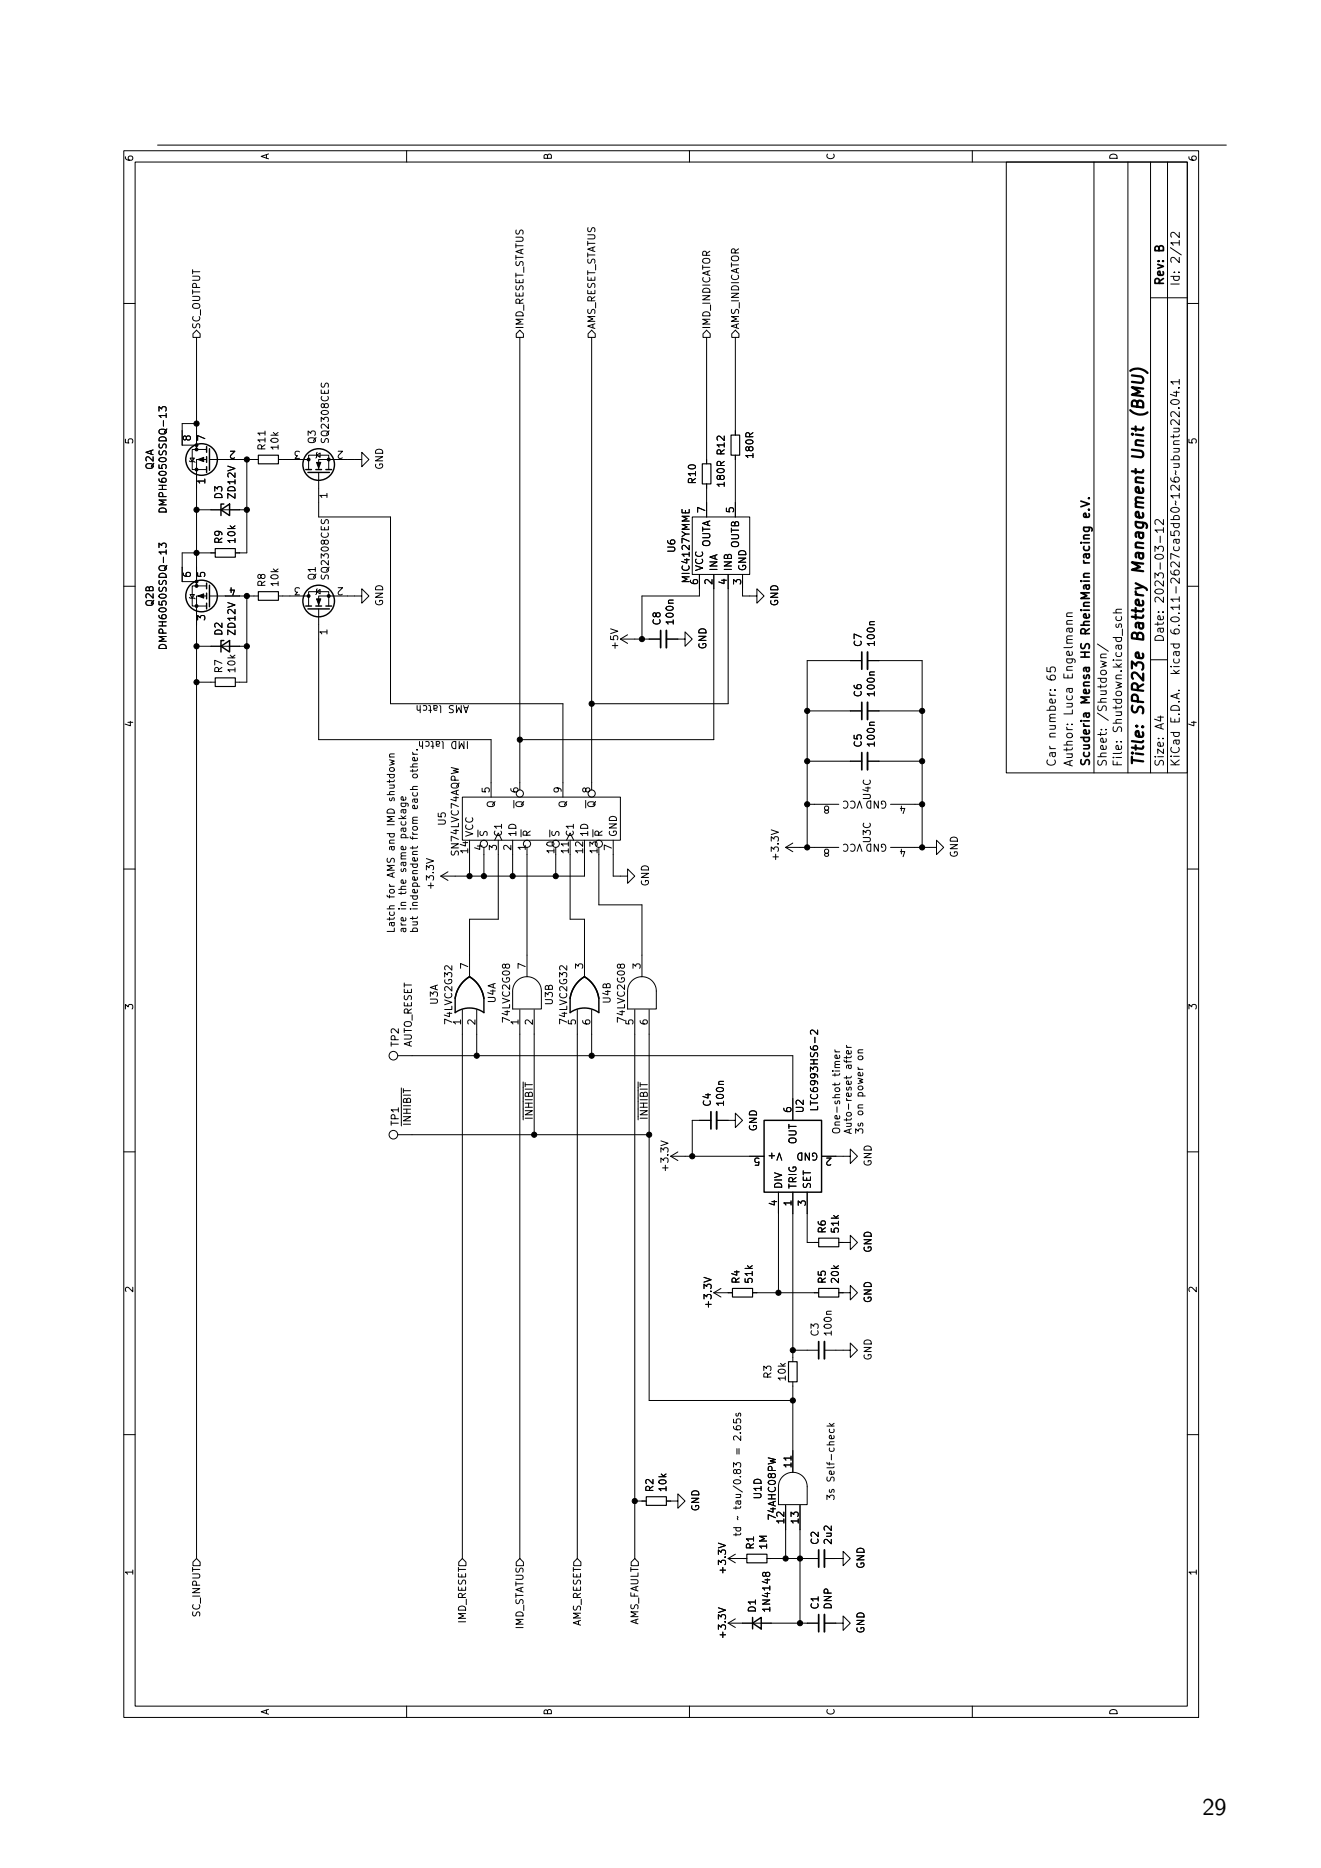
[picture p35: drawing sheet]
<svg xmlns="http://www.w3.org/2000/svg" width="210mm" height="297mm" viewBox="0 0 210 297" stroke-linecap="round" stroke-linejoin="round" font-family="sans-serif">
<defs><g id="words">
<text font-size="3.8" x="191.2" y="288.5">29</text>
<g font-size="2.5">
<text x="182.4" y="64.9" transform="rotate(-90 182.4 64.9)">(BMU)</text>
<text x="182.4" y="72" transform="rotate(-90 182.4 72)">Unit</text>
<text x="182.4" y="90.4" transform="rotate(-90 182.4 90.4)">Management</text>
<text x="182.4" y="101.7" transform="rotate(-90 182.4 101.7)">Battery</text>
<text x="182.4" y="113.7" transform="rotate(-90 182.4 113.7)">SPR23e</text>
<text x="182.4" y="122" transform="rotate(-90 182.4 122)">Title:</text>
</g>
<g font-size="1.9">
<text x="185.4" y="40.1" transform="rotate(-90 185.4 40.1)">B</text>
<text x="187.9" y="41.9" transform="rotate(-90 187.9 41.9)">2/12</text>
<text x="185.4" y="45.5" transform="rotate(-90 185.4 45.5)">Rev:</text>
<text x="187.9" y="45.5" transform="rotate(-90 187.9 45.5)">Id:</text>
<text x="173.6" y="81.3" transform="rotate(-90 173.6 81.3)">e.V.</text>
<text x="173.6" y="88.9" transform="rotate(-90 173.6 88.9)">racing</text>
<text x="185.4" y="95.9" transform="rotate(-90 185.4 95.9)">2023-03-12</text>
<text x="173.6" y="100.4" transform="rotate(-90 173.6 100.4)">RheinMain</text>
<text x="187.9" y="100.6" transform="rotate(-90 187.9 100.6)">6.0.11-2627ca5db0~126~ubuntu22.04.1</text>
<text x="170.9" y="107.9" transform="rotate(-90 170.9 107.9)">Engelmann</text>
<text x="173.6" y="104.4" transform="rotate(-90 173.6 104.4)">HS</text>
<text x="185.4" y="102.2" transform="rotate(-90 185.4 102.2)">Date:</text>
<text x="187.9" y="107.1" transform="rotate(-90 187.9 107.1)">kicad</text>
<text x="168.3" y="108.2" transform="rotate(-90 168.3 108.2)">65</text>
<text x="170.9" y="113.8" transform="rotate(-90 170.9 113.8)">Luca</text>
<text x="173.6" y="112" transform="rotate(-90 173.6 112)">Mensa</text>
<text x="168.3" y="117.4" transform="rotate(-90 168.3 117.4)">number:</text>
<text x="176.3" y="114.6" transform="rotate(-90 176.3 114.6)">/Shutdown/</text>
<text x="178.8" y="116.2" transform="rotate(-90 178.8 116.2)">Shutdown.kicad_sch</text>
<text x="185.4" y="116" transform="rotate(-90 185.4 116)">A4</text>
<text x="187.9" y="115" transform="rotate(-90 187.9 115)">E.D.A.</text>
<text x="168.3" y="122" transform="rotate(-90 168.3 122)">Car</text>
<text x="170.9" y="122" transform="rotate(-90 170.9 122)">Author:</text>
<text x="173.6" y="122" transform="rotate(-90 173.6 122)">Scuderia</text>
<text x="176.3" y="122" transform="rotate(-90 176.3 122)">Sheet:</text>
<text x="178.8" y="122" transform="rotate(-90 178.8 122)">File:</text>
<text x="185.4" y="122" transform="rotate(-90 185.4 122)">Size:</text>
<text x="187.9" y="122" transform="rotate(-90 187.9 122)">KiCad</text>
</g>
<g font-size="1.6">
<text x="21.5" y="25.8" transform="rotate(-90 21.5 25.8)">6</text>
<text x="43.1" y="25.4" transform="rotate(-90 43.1 25.4)">A</text>
<text x="88.1" y="25.5" transform="rotate(-90 88.1 25.5)">B</text>
<text x="133" y="25.5" transform="rotate(-90 133 25.5)">C</text>
<text x="178" y="25.5" transform="rotate(-90 178 25.5)">D</text>
<text x="190.6" y="25.8" transform="rotate(-90 190.6 25.8)">6</text>
<text x="32.2" y="52.4" transform="rotate(-90 32.2 52.4)">SC_OUTPUT</text>
<text x="83.6" y="52.4" transform="rotate(-90 83.6 52.4)">IMD_RESET_STATUS</text>
<text x="95" y="52.4" transform="rotate(-90 95 52.4)">AMS_RESET_STATUS</text>
<text x="113.2" y="52.4" transform="rotate(-90 113.2 52.4)">IMD_INDICATOR</text>
<text x="117.8" y="52.4" transform="rotate(-90 117.8 52.4)">AMS_INDICATOR</text>
<text x="21.5" y="70.7" transform="rotate(-90 21.5 70.7)">5</text>
<text x="42.5" y="71.7" transform="rotate(-90 42.5 71.7)">R11</text>
<text x="44.6" y="71.7" transform="rotate(-90 44.6 71.7)">10k</text>
<text x="50.5" y="70.7" transform="rotate(-90 50.5 70.7)">Q3</text>
<text x="52.6" y="70.7" transform="rotate(-90 52.6 70.7)">SQ2308CES</text>
<text x="190.6" y="70.7" transform="rotate(-90 190.6 70.7)">5</text>
<text x="24.7" y="74.8" transform="rotate(-90 24.7 74.8)">Q2A</text>
<text x="33.3" y="77.1" transform="rotate(-90 33.3 77.1)">1</text>
<text x="61.2" y="74.8" transform="rotate(-90 61.2 74.8)">GND</text>
<text x="111" y="77.1" transform="rotate(-90 111 77.1)">R10</text>
<text x="115.5" y="77.6" transform="rotate(-90 115.5 77.6)">180R</text>
<text x="115.5" y="72.5" transform="rotate(-90 115.5 72.5)">R12</text>
<text x="120.1" y="73" transform="rotate(-90 120.1 73)">180R</text>
<text x="26.8" y="81.7" transform="rotate(-90 26.8 81.7)">DMPH6050SSDQ-13</text>
<text x="35.7" y="79.5" transform="rotate(-90 35.7 79.5)">D3</text>
<text x="37.8" y="79.5" transform="rotate(-90 37.8 79.5)">ZD12V</text>
<text x="52.7" y="79.4" transform="rotate(-90 52.7 79.4)">1</text>
<text x="112.1" y="81.7" transform="rotate(-90 112.1 81.7)">7</text>
<text x="116.7" y="81.7" transform="rotate(-90 116.7 81.7)">5</text>
<text x="35.7" y="86.6" transform="rotate(-90 35.7 86.6)">R9</text>
<text x="37.8" y="86.6" transform="rotate(-90 37.8 86.6)">10k</text>
<text x="107.7" y="88" transform="rotate(-90 107.7 88)">U6</text>
<text x="113.2" y="87" transform="rotate(-90 113.2 87)">OUTA</text>
<text x="117.8" y="87.2" transform="rotate(-90 117.8 87.2)">OUTB</text>
<text x="37.6" y="92.7" transform="rotate(-180 37.6 92.7)">4</text>
<text x="42.5" y="93.4" transform="rotate(-90 42.5 93.4)">R8</text>
<text x="44.6" y="93.4" transform="rotate(-90 44.6 93.4)">10k</text>
<text x="50.5" y="92.4" transform="rotate(-90 50.5 92.4)">Q1</text>
<text x="52.6" y="92.4" transform="rotate(-90 52.6 92.4)">SQ2308CES</text>
<text x="110" y="92.8" transform="rotate(-90 110 92.8)">MIC4127YMME</text>
<text x="111" y="93.1" transform="rotate(-90 111 93.1)">6</text>
<text x="112.1" y="90.9" transform="rotate(-90 112.1 90.9)">VCC</text>
<text x="113.2" y="93.1" transform="rotate(-90 113.2 93.1)">2</text>
<text x="114.4" y="90.9" transform="rotate(-90 114.4 90.9)">INA</text>
<text x="115.5" y="93.1" transform="rotate(-90 115.5 93.1)">4</text>
<text x="116.7" y="90.9" transform="rotate(-90 116.7 90.9)">INB</text>
<text x="117.8" y="93.1" transform="rotate(-90 117.8 93.1)">3</text>
<text x="119" y="90.9" transform="rotate(-90 119 90.9)">GND</text>
<text x="24.7" y="96.5" transform="rotate(-90 24.7 96.5)">Q2B</text>
<text x="35.7" y="101.2" transform="rotate(-90 35.7 101.2)">D2</text>
<text x="37.8" y="101.2" transform="rotate(-90 37.8 101.2)">ZD12V</text>
<text x="52.7" y="101.1" transform="rotate(-90 52.7 101.1)">1</text>
<text x="61.2" y="96.5" transform="rotate(-90 61.2 96.5)">GND</text>
<text x="105.3" y="99.5" transform="rotate(-90 105.3 99.5)">C8</text>
<text x="107.4" y="99.5" transform="rotate(-90 107.4 99.5)">100n</text>
<text x="124.1" y="96.5" transform="rotate(-90 124.1 96.5)">GND</text>
<text x="26.8" y="103.4" transform="rotate(-90 26.8 103.4)">DMPH6050SSDQ-13</text>
<text x="35.7" y="107.1" transform="rotate(-90 35.7 107.1)">R7</text>
<text x="37.8" y="107.1" transform="rotate(-90 37.8 107.1)">10k</text>
<text x="98.6" y="103.4" transform="rotate(-90 98.6 103.4)">+5V</text>
<text x="112.6" y="103.3" transform="rotate(-90 112.6 103.3)">GND</text>
<text x="137.3" y="102.9" transform="rotate(-90 137.3 102.9)">C7</text>
<text x="139.4" y="102.9" transform="rotate(-90 139.4 102.9)">100n</text>
<text x="74.6" y="112.1" transform="rotate(-180 74.6 112.1)">AMS latch</text>
<text x="137.3" y="110.9" transform="rotate(-90 137.3 110.9)">C6</text>
<text x="139.4" y="110.9" transform="rotate(-90 139.4 110.9)">100n</text>
<text x="21.5" y="115.7" transform="rotate(-90 21.5 115.7)">4</text>
<text x="74.6" y="117.8" transform="rotate(-180 74.6 117.8)">IMD latch</text>
<text x="137.3" y="118.9" transform="rotate(-90 137.3 118.9)">C5</text>
<text x="139.4" y="118.9" transform="rotate(-90 139.4 118.9)">100n</text>
<text x="190.6" y="115.7" transform="rotate(-90 190.6 115.7)">4</text>
<text x="66.4" y="123.4" transform="rotate(-90 66.4 123.4)">other.</text>
<text x="62.7" y="130.9" transform="rotate(-90 62.7 130.9)">IMD shutdown</text>
<text x="66.4" y="128.4" transform="rotate(-90 66.4 128.4)">each</text>
<text x="71.2" y="131.4" transform="rotate(-90 71.2 131.4)">U5</text>
<text x="77.8" y="126.2" transform="rotate(-90 77.8 126.2)">5</text>
<text x="79" y="128.5" transform="rotate(-90 79 128.5)">Q</text>
<text x="82.4" y="126.2" transform="rotate(-90 82.4 126.2)">6</text>
<text x="83.6" y="128.5" transform="rotate(-90 83.6 128.5)">~{Q}</text>
<text x="89.3" y="126.2" transform="rotate(-90 89.3 126.2)">9</text>
<text x="90.4" y="128.5" transform="rotate(-90 90.4 128.5)">Q</text>
<text x="93.8" y="126.2" transform="rotate(-90 93.8 126.2)">8</text>
<text x="95" y="128.5" transform="rotate(-90 95 128.5)">~{Q}</text>
<text x="132" y="128.1" transform="rotate(-180 132 128.1)">8</text>
<text x="138.8" y="127.3" transform="rotate(-90 138.8 127.3)">U4C</text>
<text x="141.1" y="127" transform="rotate(-180 141.1 127)">GND VCC</text>
<text x="144.1" y="128.1" transform="rotate(-180 144.1 128.1)">4</text>
<text x="64.6" y="133" transform="rotate(-90 64.6 133)">package</text>
<text x="66.4" y="133.4" transform="rotate(-90 66.4 133.4)">from</text>
<text x="73.3" y="136.2" transform="rotate(-90 73.3 136.2)">SN74LVC74AQPW</text>
<text x="74.4" y="135.9" transform="rotate(-90 74.4 135.9)">14</text>
<text x="75.6" y="133.1" transform="rotate(-90 75.6 133.1)">VCC</text>
<text x="76.7" y="135.3" transform="rotate(-90 76.7 135.3)">4</text>
<text x="79" y="135.3" transform="rotate(-90 79 135.3)">3</text>
<text x="80.1" y="133.1" transform="rotate(-90 80.1 133.1)">C1</text>
<text x="81.3" y="135.3" transform="rotate(-90 81.3 135.3)">2</text>
<text x="82.4" y="133.1" transform="rotate(-90 82.4 133.1)">1D</text>
<text x="83.6" y="135.3" transform="rotate(-90 83.6 135.3)">1</text>
<text x="88.1" y="135.9" transform="rotate(-90 88.1 135.9)">10</text>
<text x="90.4" y="135.9" transform="rotate(-90 90.4 135.9)">11</text>
<text x="91.6" y="133.1" transform="rotate(-90 91.6 133.1)">C1</text>
<text x="92.7" y="135.9" transform="rotate(-90 92.7 135.9)">12</text>
<text x="93.8" y="133.1" transform="rotate(-90 93.8 133.1)">1D</text>
<text x="95" y="135.9" transform="rotate(-90 95 135.9)">13</text>
<text x="97.3" y="135.3" transform="rotate(-90 97.3 135.3)">7</text>
<text x="98.4" y="133.1" transform="rotate(-90 98.4 133.1)">GND</text>
<text x="124.1" y="137" transform="rotate(-90 124.1 137)">+3.3V</text>
<text x="132" y="135" transform="rotate(-180 132 135)">8</text>
<text x="138.8" y="134.2" transform="rotate(-90 138.8 134.2)">U3C</text>
<text x="141.1" y="133.8" transform="rotate(-180 141.1 133.8)">GND VCC</text>
<text x="144.1" y="135" transform="rotate(-180 144.1 135)">4</text>
<text x="152.6" y="136.4" transform="rotate(-90 152.6 136.4)">GND</text>
<text x="62.7" y="142.8" transform="rotate(-90 62.7 142.8)">for</text>
<text x="62.7" y="139.4" transform="rotate(-90 62.7 139.4)">AMS and</text>
<text x="64.6" y="142.1" transform="rotate(-90 64.6 142.1)">the</text>
<text x="64.6" y="138.5" transform="rotate(-90 64.6 138.5)">same</text>
<text x="69.3" y="141.6" transform="rotate(-90 69.3 141.6)">+3.3V</text>
<text x="103.5" y="141" transform="rotate(-90 103.5 141)">GND</text>
<text x="62.7" y="148.4" transform="rotate(-90 62.7 148.4)">Latch</text>
<text x="64.6" y="148.4" transform="rotate(-90 64.6 148.4)">are</text>
<text x="64.6" y="144.7" transform="rotate(-90 64.6 144.7)">in</text>
<text x="66.4" y="148.4" transform="rotate(-90 66.4 148.4)">but</text>
<text x="66.4" y="144.7" transform="rotate(-90 66.4 144.7)">independent</text>
<text x="74.4" y="154.2" transform="rotate(-90 74.4 154.2)">7</text>
<text x="83.6" y="154.2" transform="rotate(-90 83.6 154.2)">7</text>
<text x="92.7" y="154.2" transform="rotate(-90 92.7 154.2)">3</text>
<text x="101.8" y="154.2" transform="rotate(-90 101.8 154.2)">3</text>
<text x="21.5" y="160.7" transform="rotate(-90 21.5 160.7)">3</text>
<text x="70" y="159.8" transform="rotate(-90 70 159.8)">U3A</text>
<text x="79.1" y="159.6" transform="rotate(-90 79.1 159.6)">U4A</text>
<text x="88.2" y="159.9" transform="rotate(-90 88.2 159.9)">U3B</text>
<text x="97.4" y="159.7" transform="rotate(-90 97.4 159.7)">U4B</text>
<text x="190.6" y="160.7" transform="rotate(-90 190.6 160.7)">3</text>
<text x="63.7" y="166.5" transform="rotate(-90 63.7 166.5)">TP2</text>
<text x="65.8" y="166.5" transform="rotate(-90 65.8 166.5)">AUTO_RESET</text>
<text x="72.2" y="163" transform="rotate(-90 72.2 163)">74LVC2G32</text>
<text x="73.3" y="163.1" transform="rotate(-90 73.3 163.1)">1</text>
<text x="75.6" y="163.1" transform="rotate(-90 75.6 163.1)">2</text>
<text x="81.4" y="162.8" transform="rotate(-90 81.4 162.8)">74LVC2G08</text>
<text x="82.4" y="163.1" transform="rotate(-90 82.4 163.1)">1</text>
<text x="84.7" y="163.1" transform="rotate(-90 84.7 163.1)">2</text>
<text x="90.5" y="163" transform="rotate(-90 90.5 163)">74LVC2G32</text>
<text x="91.5" y="163.1" transform="rotate(-90 91.5 163.1)">5</text>
<text x="93.8" y="163.1" transform="rotate(-90 93.8 163.1)">6</text>
<text x="99.7" y="162.8" transform="rotate(-90 99.7 162.8)">74LVC2G08</text>
<text x="100.7" y="163.1" transform="rotate(-90 100.7 163.1)">5</text>
<text x="103" y="163.1" transform="rotate(-90 103 163.1)">6</text>
<text x="133.5" y="171.1" transform="rotate(-90 133.5 171.1)">timer</text>
<text x="135.4" y="170.1" transform="rotate(-90 135.4 170.1)">after</text>
<text x="137.2" y="168.4" transform="rotate(-90 137.2 168.4)">on</text>
<text x="63.7" y="179.1" transform="rotate(-90 63.7 179.1)">TP1</text>
<text x="65.7" y="179.1" transform="rotate(-90 65.7 179.1)">~{INHIBIT}</text>
<text x="84.7" y="178.1" transform="rotate(-90 84.7 178.1)">~{INHIBIT}</text>
<text x="103" y="178.1" transform="rotate(-90 103 178.1)">~{INHIBIT}</text>
<text x="113.3" y="176" transform="rotate(-90 113.3 176)">C4</text>
<text x="115.4" y="176" transform="rotate(-90 115.4 176)">100n</text>
<text x="120.7" y="179.9" transform="rotate(-90 120.7 179.9)">GND</text>
<text x="125.8" y="177" transform="rotate(-90 125.8 177)">6</text>
<text x="128.1" y="177.1" transform="rotate(-90 128.1 177.1)">U2</text>
<text x="130.4" y="176.8" transform="rotate(-90 130.4 176.8)">LTC6993HS6-2</text>
<text x="137.2" y="177.4" transform="rotate(-90 137.2 177.4)">on</text>
<text x="137.2" y="174.3" transform="rotate(-90 137.2 174.3)">power</text>
<text x="120.9" y="184.1" transform="rotate(-180 120.9 184.1)">5</text>
<text x="124.5" y="182.9" transform="rotate(-180 124.5 182.9)">V+</text>
<text x="127" y="182" transform="rotate(-90 127 182)">OUT</text>
<text x="130.1" y="182.9" transform="rotate(-180 130.1 182.9)">GND</text>
<text x="132.4" y="184.1" transform="rotate(-180 132.4 184.1)">2</text>
<text x="133.5" y="180.4" transform="rotate(-90 133.5 180.4)">One-shot</text>
<text x="135.4" y="180.4" transform="rotate(-90 135.4 180.4)">Auto-reset</text>
<text x="137.2" y="180.4" transform="rotate(-90 137.2 180.4)">3s</text>
<text x="138.9" y="185.5" transform="rotate(-90 138.9 185.5)">GND</text>
<text x="106.6" y="186.5" transform="rotate(-90 106.6 186.5)">+3.3V</text>
<text x="123.5" y="191.9" transform="rotate(-90 123.5 191.9)">4</text>
<text x="124.7" y="189.1" transform="rotate(-90 124.7 189.1)">DIV</text>
<text x="125.8" y="191.9" transform="rotate(-90 125.8 191.9)">1</text>
<text x="127" y="189.1" transform="rotate(-90 127 189.1)">TRIG</text>
<text x="128.1" y="191.9" transform="rotate(-90 128.1 191.9)">3</text>
<text x="129.2" y="189.1" transform="rotate(-90 129.2 189.1)">SET</text>
<text x="131.6" y="196.2" transform="rotate(-90 131.6 196.2)">R6</text>
<text x="133.7" y="196.2" transform="rotate(-90 133.7 196.2)">51k</text>
<text x="138.9" y="199.2" transform="rotate(-90 138.9 199.2)">GND</text>
<text x="21.5" y="205.6" transform="rotate(-90 21.5 205.6)">2</text>
<text x="113.5" y="208.2" transform="rotate(-90 113.5 208.2)">+3.3V</text>
<text x="117.9" y="204.2" transform="rotate(-90 117.9 204.2)">R4</text>
<text x="120" y="204.2" transform="rotate(-90 120 204.2)">51k</text>
<text x="131.6" y="204.2" transform="rotate(-90 131.6 204.2)">R5</text>
<text x="133.7" y="204.2" transform="rotate(-90 133.7 204.2)">20k</text>
<text x="138.9" y="207.2" transform="rotate(-90 138.9 207.2)">GND</text>
<text x="190.6" y="205.6" transform="rotate(-90 190.6 205.6)">2</text>
<text x="130.5" y="212.6" transform="rotate(-90 130.5 212.6)">C3</text>
<text x="132.6" y="212.6" transform="rotate(-90 132.6 212.6)">100n</text>
<text x="123" y="219.3" transform="rotate(-90 123 219.3)">R3</text>
<text x="125.2" y="219.7" transform="rotate(-90 125.2 219.7)">10k</text>
<text x="138.9" y="216.4" transform="rotate(-90 138.9 216.4)">GND</text>
<text x="117.8" y="231.1" transform="rotate(-90 117.8 231.1)">=</text>
<text x="117.8" y="228.7" transform="rotate(-90 117.8 228.7)">2.65s</text>
<text x="125.8" y="233.5" transform="rotate(-90 125.8 233.5)">11</text>
<text x="104.2" y="237.3" transform="rotate(-90 104.2 237.3)">R2</text>
<text x="106.3" y="237.3" transform="rotate(-90 106.3 237.3)">10k</text>
<text x="121.4" y="238.5" transform="rotate(-90 121.4 238.5)">U1D</text>
<text x="132.7" y="238.7" transform="rotate(-90 132.7 238.7)">3s</text>
<text x="132.7" y="235.6" transform="rotate(-90 132.7 235.6)">Self-check</text>
<text x="111.5" y="240.4" transform="rotate(-90 111.5 240.4)">GND</text>
<text x="117.8" y="244.4" transform="rotate(-90 117.8 244.4)">td</text>
<text x="117.8" y="241.7" transform="rotate(-90 117.8 241.7)">~ tau/0.83</text>
<text x="123.7" y="241.8" transform="rotate(-90 123.7 241.8)">74AHC08PW</text>
<text x="124.7" y="242.4" transform="rotate(-90 124.7 242.4)">12</text>
<text x="126.9" y="242.4" transform="rotate(-90 126.9 242.4)">13</text>
<text x="130.5" y="245.7" transform="rotate(-90 130.5 245.7)">C2</text>
<text x="132.6" y="245.7" transform="rotate(-90 132.6 245.7)">2u2</text>
<text x="21.5" y="250.6" transform="rotate(-90 21.5 250.6)">1</text>
<text x="115.7" y="250.4" transform="rotate(-90 115.7 250.4)">+3.3V</text>
<text x="120.2" y="246.4" transform="rotate(-90 120.2 246.4)">R1</text>
<text x="122.3" y="246.4" transform="rotate(-90 122.3 246.4)">1M</text>
<text x="137.8" y="249.5" transform="rotate(-90 137.8 249.5)">GND</text>
<text x="190.6" y="250.6" transform="rotate(-90 190.6 250.6)">1</text>
<text x="32.2" y="257.2" transform="rotate(-90 32.2 257.2)">SC_INPUT</text>
<text x="120.5" y="256.5" transform="rotate(-90 120.5 256.5)">D1</text>
<text x="122.8" y="256.5" transform="rotate(-90 122.8 256.5)">1N4148</text>
<text x="130.5" y="256" transform="rotate(-90 130.5 256)">C1</text>
<text x="132.6" y="256" transform="rotate(-90 132.6 256)">DNP</text>
<text x="74.4" y="258.2" transform="rotate(-90 74.4 258.2)">IMD_RESET</text>
<text x="83.6" y="259.1" transform="rotate(-90 83.6 259.1)">IMD_STATUS</text>
<text x="92.7" y="258.6" transform="rotate(-90 92.7 258.6)">AMS_RESET</text>
<text x="101.8" y="258.4" transform="rotate(-90 101.8 258.4)">AMS_FAULT</text>
<text x="115.7" y="260.7" transform="rotate(-90 115.7 260.7)">+3.3V</text>
<text x="137.8" y="259.8" transform="rotate(-90 137.8 259.8)">GND</text>
<text x="43.1" y="272.7" transform="rotate(-90 43.1 272.7)">A</text>
<text x="88.1" y="272.8" transform="rotate(-90 88.1 272.8)">B</text>
<text x="133" y="272.8" transform="rotate(-90 133 272.8)">C</text>
<text x="178" y="272.8" transform="rotate(-90 178 272.8)">D</text>
</g>
</g></defs>
<g fill="none" stroke="#000" stroke-width=".16">
<path d="M19.7 24h170.8v249.1h-170.8zM21.5 25.8h167.2v245.5h-167.2zM25 23.1h170M64.6 24v1.8M109.6 24v1.8M154.6 24v1.8M160 25.8h28.7v97.1h-28.7zM173.9 25.8v97.1M179.3 25.8v97.1M182.9 25.8v97.1M185.6 25.8v97.1M187.5 36.9v.9l-1-.9-.3 .1-.1 .2 .1 .5"/>
<path d="M19.7 48.2h1.8M30.7 53.1l.5-.6 .6 .6v.5h-1.1zM31.2 53.6v17.9M82.6 52.5l.6 .6v.5h-1.1v-.5zM82.6 53.6v72M94.1 52.5l.5 .6v.5h-1.1v-.5zM94.1 53.6v72M112.3 52.5l.6 .6v.5h-1.1v-.5zM112.3 53.6v20.1M116.9 52.5l.6 .6v.5h-1.2v-.5zM116.9 53.6v15.6M182.9 47.3h5.8"/>
<path d="M188.7 48.2h1.8M25.3 65.4v-.7l.4 .3 .1-.3h.5l.1 .2-.1 .5M26.4 66.1h-1.1l.3 .3M26.4 65.7v.7M29 70.8h2.2zM29.6 69.5l.2-.2h.3l.2 .2-.1 .4-.4 .1-.1-.1-.2-.5-.1-.1-.2 .1-.1 .3 .1 .2 .2 .1 .2-.3M30.1 73.3l.1 .1h.7l.1 .1M30.2 72.8h.7l-.3 .6zM31.2 67.3h-2.2v3.5M32.6 76.5h-1.2l.3 .3M32.6 69.7l-1.2-.4v.7M32.8 73.1h-1.6v20.1"/>
<path d="M32.8 71.5h-2.2v3.2h2.2M33.3 73.1h7.8M36.6 71.7h.7l-.7 .9 .2 .3 .5-.1M39.2 73.1v14.8h-1.8M42.1 68.5v.7M44.3 73.1h4.8M47.6 71.9l-.5-.2-.2 .3 .1 .3 .3 .1-.4 .5h.7M49.1 74.7v-2.3h3.2v2.3M50.3 72.4l.6-.4v.7zM50.4 71.9l-.1 .1v.7l-.1 .1M50.7 75.1v7.1h11.4v29.7h27.4v14.8M51.1 60.9v.4l.1 .2h.3l.2-.5 .3-.1 .2 .2-.1 .5"/>
<path d="M52 78.8h-1.2l.4 .3M53.8 71.7h.7l-.7 .9 .2 .3 .4-.1M57.5 73.1v1.1l1.2-1.1-1.2-1.2v1.2h-6.8v1.6M112.3 76.9v5.3M116.9 72.4v9.8M186.2 63.7a.73 .73 0 0 1 1.3 .3 .84 .84 0 0 1-1.4 0zM186.6 62.4h.9M187 62.2v.8l-.9-.3M187.3 64.9h.2M187.3 61.7h.2M187.5 66.7v.9l-1-.9-.3 .1-.1 .2 .1 .5M187.5 65.5v.8l-1-.8h-.3l-.1 .2 .1 .5"/>
<path d="M187.5 60.7h-1.4l.4 .4M187.5 60.3v.8M19.7 93.2h1.8M25.3 87.1v-.7l.4 .3 .1-.3h.5l.1 .2-.1 .5M26.4 87.8h-1.1l.3 .3M26.4 87.4v.7M29 92.5h2.2zM29.1 91.1l.1 .3a.77 .77 0 0 0 1.1 0l-.1-.3-.4-.1-.2 .2v.3l.2 .2M30.1 95l.1 .1h.7l.1 .1M30.2 94.5h.7l-.3 .6zM31.2 81.1h8M31.4 98.6v-.7l.5 .3 .1-.3h.5l.1 .2-.1 .5"/>
<path d="M31.4 91.1v.5l.6 .1-.1-.2v-.4l.2-.1 .4 .1 .1 .1-.1 .5M32.8 94.8h-1.6v153M32.8 93.2h-2.2v3.2h2.2M33.3 94.8h7.8M34.2 87.9h-5.2v4.6M36.6 93.8h.7l-.3 .8M39.2 94.8v13.7h-1.8M44.3 94.8h4.8M47.6 93.6l-.5-.2-.2 .3 .1 .3 .3 .1-.4 .5h.7M49.1 96.4v-2.3h3.2v2.3M50.3 94.1l.6-.4v.7zM50.4 93.6l-.1 .1v.7l-.1 .1"/>
<path d="M50.7 96.8v20.8h27.4v9.1M51.1 82.6v.4l.1 .2h.3l.2-.5 .3-.1 .2 .2-.1 .5M53.8 93.4h.7l-.7 .9 .2 .3 .4-.1M57.5 94.8v1.1l1.2-1.1-1.2-1.2v1.2h-6.8v1.6M97.1 100l1.1 .4-1.1 .3M107 95.4l-.7 .1v.2l.1 .2M108.4 81v.5h1.2v-.5M109 81.2v.3M110 82.2h9.2v9.1h-9.2zM111.2 91.3v3.5h-9.1v6.8M113.5 91.3v26.3h-30.9M115.8 91.3v20.6h-21.7"/>
<path d="M118 91.3v3.5h2.3v-1.2l1.2 1.2-1.2 1.1v-1.1M139 98.8l-.7 .1-.1 .3 .1 .1M170.5 97.4l-.9 .1v.3l.1 .2M176.9 97.4h1.4M177.5 98l-.1 .4 .3 .3h.3l.2-.2v-.5M178.3 96.9h-.8l-.1 .4 .1 .1M184.4 85.2v1.1M185 84.3h-1.4l.4 .4M185 82.6v.8l-1-.8-.3 .1-.1 .2 .1 .5M185 83.9v.8M188.7 93.2h1.8M31.2 108.5h3"/>
<path d="M31.2 102.8h8M52 100.5h-1.2l.4 .3M66.3 112.2l.1 .7h.2l.2-.1M66.7 117.9v.7h.3l.2-.1M98.6 101.6h6.4M98.6 101.6l1.2 .7M99.8 100.9l-1.2 .7M105.9 101.6h3v-1.1l1.1 1.1-1.1 1.2v-1.2M128.3 113h8.7M137 105h-8.7v29.7M137.9 113h8.7M137.9 105h8.7v29.7"/>
<path d="M139 106.8l-.7 .1-.1 .3 .1 .1M139 114.8l-.7 .1-.1 .3 .1 .1M166.9 109.7h.2M167.6 109.7h.2M169.6 115.2h.2M170.3 115.2h.2M174.5 102.4l1.7 1.1M175 116h.2M175.7 116h.2M175.9 104l-.9 .1v.3l.1 .2M177.5 117.9h.1M178.2 117.9h.1"/>
<path d="M182.9 104.9h2.7M19.7 138.2h1.8M65.6 134.6v.4M66.4 135.4h-.7l-.1 .3 .1 .2M66.4 134.6l-.2 .2h-1M67.8 136.5l1.1 .4-1.1 .4M70.1 139.3l1.1 .7M71.2 138.6l-1.1 .7M73.5 126.7h25.1v6.9h-25.1zM74.6 133.6v5.7M76.4 132.2l-.1 .4 .1 .2h.3l.3-.5 .2-.1 .2 .2v.4M76.9 134.7v4.6"/>
<path d="M79.2 133.6v12.6h-4.6v9.1M81.5 133.6v5.7M81.7 127.3v1.2M83.8 132.8l-.1-.6-.2-.1-.2 .1-.1 .6h1.1M83.8 134.7v20.6M84.3 132.1l-.5 .4M87.4 132v1.1M87.8 132.2l-.1 .4 .1 .2h.4l.2-.5 .2-.1 .3 .2-.1 .4M88.3 135.9v3.4M90.3 133.9v.6M90.6 133.6v12.6h2.3v9.1M92.9 133.6v5.7h-22.8"/>
<path d="M93.1 127.3v1.2M95.2 132.8l-.1-.6-.1-.1-.3 .1-.1 .6h1.1M95.2 135.9v8h6.9v11.4M95.7 132.1l-.5 .4M97.5 133.6v5.7h2.3v-1.1l1.1 1.1-1.1 1.1v-1.1M122.6 131.9l1.1 .4-1.1 .4M124.9 134.7l1.1 .7M124.9 134.7h8.4M126 134l-1.1 .7M128.3 127.9h5M128.3 121h8.7M137.9 121h8.7"/>
<path d="M141.6 134.7h7.3v-1.1l1.1 1.1-1.1 1.2v-1.2M141.6 127.9h5M188.7 138.2h1.8M62.7 144l-.7 .1-.1 .2 .1 .2M71.8 153.5v.8l-.8-.8-.3 .3 .1 .4M80.4 153.5l.2-.2h.2l.2 .2v.3l-.4 .1-.2-.1-.2-.5h-.1l-.2 .1v.3l.1 .2h.1l.3-.2M82.2 156a2.28 2.28 0 0 1 2.5-.5 2.28 2.28 0 0 1 1.4 2.1v2.8h-4.6v-2.8a2.28 2.28 0 0 1 .7-1.6zM90.1 153.5v.8l-.8-.8-.3 .3 .1 .4M98.6 153.5l.2-.2h.3l.2 .2-.1 .3-.4 .1-.1-.1-.2-.5h-.1l-.2 .1-.1 .3 .2 .2h.1l.2-.2M100.4 156a2.28 2.28 0 0 1 2.5-.5 2.28 2.28 0 0 1 1.4 2.1v2.8h-4.5v-2.8a2.28 2.28 0 0 1 .6-1.6zM63.2 167.8h62.8v10.3M63.8 173v3.1"/>
<path d="M73.5 160.5v87.3M75.8 160.5v7.3M82.6 160.5v87.3M84.9 160.5v19.9M91.8 160.5v87.3M94.1 160.5v7.3M100.9 160.5v87.3M103.2 160.5v62.2h22.8M113 178.1h-3v5.7M113.9 178.1h3v-1.1l1.1 1.1-1.1 1.2v-1.2M115 171.9l-.7 .1v.3l.1 .1M129.5 164.9v.9"/>
<path d="M130 163.8v.7l-.8-.7-.4 .2 .1 .4M132.7 166.9l.2 .3M132.7 172.2v.4M132.8 173.1l.5-.2 .1 .2 .1 .2-.2 .2h-.4l-.2-.2zM133.5 172.2l-.2 .3h-1M134.6 166.2l.2 .3M134.6 171.1v.4M135.3 171.9v.3l-.1 .2-.6-.1v-.4h.2l.1 .5M135.3 171.1l-.1 .3h-1M19.7 183.1h1.8M63.2 180.4h40M105.1 181.4l1.1 .4-1.1 .4"/>
<path d="M106.6 183.8h14.9M106.6 183.8l1.2 .7M107.8 183.2l-1.2 .6M123.8 189.5v16M126 189.5v27M128.3 189.5v8h1.8M130.6 183.8h4.6v-1.1l1.1 1.1-1.1 1.2v-1.2M133.3 197.5h1.9v-1.1l1.1 1.1-1.1 1.2v-1.2M188.7 183.1h1.8M111.9 203.1l1.2 .4-1.2 .4M113.5 205.5h2.9M113.5 205.5l1.1 .7"/>
<path d="M114.6 204.9l-1.1 .6M119.6 205.5h10.5M126 214.7h4.1M126 219.7v14.4M131.1 214.7h4.1v-1.2l1.1 1.2-1.1 1.1v-1.1M132.1 208.5h-.7v.3l.1 .2M133.3 205.5h1.9v-1.1l1.1 1.1-1.1 1.2v-1.2M19.7 228.1h1.8M100.9 238.7h1.8M105.9 238.7h1.9v-1.2l1.1 1.2-1.1 1.1v-1.1M116.6 233.3v-.7l.4 .3 .2-.3h.4l.2 .2-.2 .5M122.1 231.8l1.2 .3-.8 .2 .8 .2-1.2 .3"/>
<path d="M124.4 234.8a2.28 2.28 0 0 1 2.5-.5 2.28 2.28 0 0 1 1.4 2.1v2.8h-4.5v-2.8a2.28 2.28 0 0 1 .6-1.6zM124.9 239.3v8.5M125.8 231.5v.7M127.2 239.3v18.8M131.5 226.7h1.1M131.8 226.3l.5 .4M131.9 227.2l-.1 .3 .3 .3 .4-.1v-.5M132.6 226.3l-.4 .3M188.7 228.1h1.8M30.7 248.4l.5-.6 .6 .6v.5h-1.1zM72.9 248.4l.6-.6 .6 .6v.5h-1.2zM82.1 248.4l.5-.6 .6 .6v.5h-1.1z"/>
<path d="M91.2 248.4l.6-.6 .5 .6v.5h-1.1zM100.3 248.4l.6-.6 .6 .6v.5h-1.2zM114.2 255.6l1.1 .4-1.1 .4M114.2 245.3l1.1 .4-1.1 .4M115.8 247.8h2.9M115.8 258.1h14.3M115.8 258.1l1.1 .7M115.8 247.8l1.1 .7M116.9 257.4l-1.1 .7M116.9 247.1l-1.1 .7M121.7 250.2l.2-.2h.3l.2 .2-.1 .3-.4 .1-.1-.1-.2-.5h-.2l-.1 .1-.1 .3 .1 .2h.2l.2-.2M121.9 247.8h8.2"/>
<path d="M131.1 258.1h2.9v-1.2l1.2 1.2-1.2 1.1v-1.1M131.1 247.8h2.9v-1.1l1.2 1.1-1.2 1.1v-1.1M64.6 271.3v1.8M109.6 271.3v1.8M154.6 271.3v1.8"/>
<circle cx="76.9" cy="134.2" r=".57"/>
<circle cx="83.8" cy="134.2" r=".57"/>
<circle cx="88.3" cy="134.2" r=".57"/>
<circle cx="95.2" cy="134.2" r=".57"/>
<circle cx="62.5" cy="167.8" r=".69"/>
<circle cx="62.5" cy="180.4" r=".69"/>
</g>
<path d="M179.7 65.2a2.12 2.12 0 0 0 2.7 .4M179.9 71.5l1.5 .2a.58 .58 0 0 1 .2 .9l-1.7-.1" fill="none" stroke="#000" stroke-width=".36"/>
<g fill="none" stroke="#000" stroke-width=".27">
<path d="M172.3 89.1v.3l.2 .1M172.3 89.5h.9M173.1 81.7l.1 .4-.2 .1h-.7v-.5l.3-.1 .1 .6M105 100.2v2.8M137 103.7v2.7M137 111.7v2.7M137 119.7v2.7M172.6 113.4l.1 .4a.26 .26 0 0 0 .2 .2 .26 .26 0 0 0 .3-.2l-.1-.4M173.2 113.4l-.9 .1v.5M113 176.8v2.7M130.1 213.3v2.7M130.1 246.4v2.8"/>
<path d="M130.1 256.7v2.7"/>
</g>
<path d="M41.1 72.4h3.2v1.3h-3.2zM111.6 73.7h1.4v3.2h-1.4zM116.2 69.2h1.4v3.2h-1.4zM34.2 87.2h3.2v1.4h-3.2zM41.1 94.1h3.2v1.3h-3.2zM34.2 107.8h3.2v1.3h-3.2zM130.1 196.9h3.2v1.3h-3.2zM116.4 204.9h3.2v1.3h-3.2zM125.3 216.5h1.4v3.2h-1.4zM130.1 204.9h3.2v1.3h-3.2zM102.7 238h3.2v1.3h-3.2zM118.7 247.1h3.2v1.4h-3.2z" fill="none" stroke="#000" stroke-width=".18"/>
<g fill="none" stroke="#000" stroke-width=".23">
<path d="M32.8 71v.9M32.8 72.6v.9M32.8 74.2v.9M33.3 71.3v3.5M48.6 74.7h.9M48.9 75.1h3.5M50.2 74.7h.9M51.8 74.7h.9M32.8 92.7v.9M32.8 94.3v.9M32.8 95.9v.9M33.3 93v3.5"/>
<path d="M35.1 81.1l1.4-1v1.9zM35.6 80.1h-.5v1.9M48.6 96.4h.9M48.9 96.8h3.5M50.2 96.4h.9M51.8 96.4h.9M35.1 102.8l1.4-1v1.9zM35.6 101.8h-.5v1.9M74.6 155.3a4.8 4.8 0 0 1 2.3 3.4M76.9 158.7v2.3a3.9 3.9 0 0 0-4.5 0M92.9 155.3a4.8 4.8 0 0 1 2.3 3.4v2.3a3.9 3.9 0 0 0-4.6 0M121.5 178.1h9.1v11.4h-9.1z"/>
<path d="M119.6 258.1l1.4-.9v1.8zM119.6 257.2v1.8"/>
<circle cx="32" cy="73.1" r="2.51"/>
<circle cx="50.7" cy="73.9" r="2.51"/>
<circle cx="32" cy="94.8" r="2.51"/>
<circle cx="50.7" cy="95.6" r="2.51"/>
</g>
<path d="M74.6 155.3a4.8 4.8 0 0 0-2.2 3.4M92.9 155.3a4.8 4.8 0 0 0-2.3 3.4" fill="none" stroke="#000" stroke-width=".22"/>
<path d="M105.9 100.2v2.8M137.9 103.7v2.7M137.9 111.7v2.7M137.9 119.7v2.7M113.9 176.8v2.7M131.1 213.3v2.7M131.1 246.4v2.8M131.1 256.7v2.7" fill="none" stroke="#000" stroke-width=".3"/>
<g fill="#000" stroke="#000" stroke-width=".16">
<path d="M31.5 73.1l.9-.4v.7zM50.3 73.5h.7l-.3 .9zM31.5 94.8l.9-.4v.7zM50.3 95.2h.7l-.3 .9z"/>
<circle cx="31.2" cy="71.5" r=".23"/>
<circle cx="31.2" cy="70.8" r=".23"/>
<circle cx="31.2" cy="74.7" r=".23"/>
<circle cx="31.2" cy="67.3" r=".41"/>
<circle cx="39.2" cy="73.1" r=".41"/>
<circle cx="49.1" cy="73.1" r=".23"/>
<circle cx="52.3" cy="73.1" r=".23"/>
<circle cx="31.2" cy="92.5" r=".23"/>
<circle cx="31.2" cy="96.4" r=".23"/>
<circle cx="31.2" cy="93.2" r=".23"/>
<circle cx="31.2" cy="81.1" r=".41"/>
<circle cx="31.2" cy="87.9" r=".41"/>
<circle cx="39.2" cy="94.8" r=".41"/>
<circle cx="39.2" cy="81.1" r=".41"/>
<circle cx="49.1" cy="94.8" r=".23"/>
<circle cx="52.3" cy="94.8" r=".23"/>
<circle cx="31.2" cy="108.5" r=".41"/>
<circle cx="31.2" cy="102.8" r=".41"/>
<circle cx="39.2" cy="102.8" r=".41"/>
<circle cx="82.6" cy="117.6" r=".41"/>
<circle cx="94.1" cy="111.9" r=".41"/>
<circle cx="102.1" cy="101.6" r=".41"/>
<circle cx="128.3" cy="113" r=".41"/>
<circle cx="146.6" cy="113" r=".41"/>
<circle cx="74.6" cy="139.3" r=".41"/>
<circle cx="76.9" cy="139.3" r=".41"/>
<circle cx="81.5" cy="139.3" r=".41"/>
<circle cx="88.3" cy="139.3" r=".41"/>
<circle cx="128.3" cy="127.9" r=".41"/>
<circle cx="128.3" cy="121" r=".41"/>
<circle cx="128.3" cy="134.7" r=".41"/>
<circle cx="146.6" cy="121" r=".41"/>
<circle cx="146.6" cy="134.7" r=".41"/>
<circle cx="146.6" cy="127.9" r=".41"/>
<circle cx="75.8" cy="167.8" r=".41"/>
<circle cx="94.1" cy="167.8" r=".41"/>
<circle cx="84.9" cy="180.4" r=".41"/>
<circle cx="103.2" cy="180.4" r=".41"/>
<circle cx="110" cy="183.8" r=".41"/>
<circle cx="123.8" cy="205.5" r=".41"/>
<circle cx="126" cy="214.7" r=".41"/>
<circle cx="100.9" cy="238.7" r=".41"/>
<circle cx="126" cy="222.7" r=".41"/>
<circle cx="124.9" cy="247.8" r=".41"/>
<circle cx="127.2" cy="258.1" r=".41"/>
<circle cx="127.2" cy="247.8" r=".41"/>
</g>
<use href="#words"/>
</svg>
